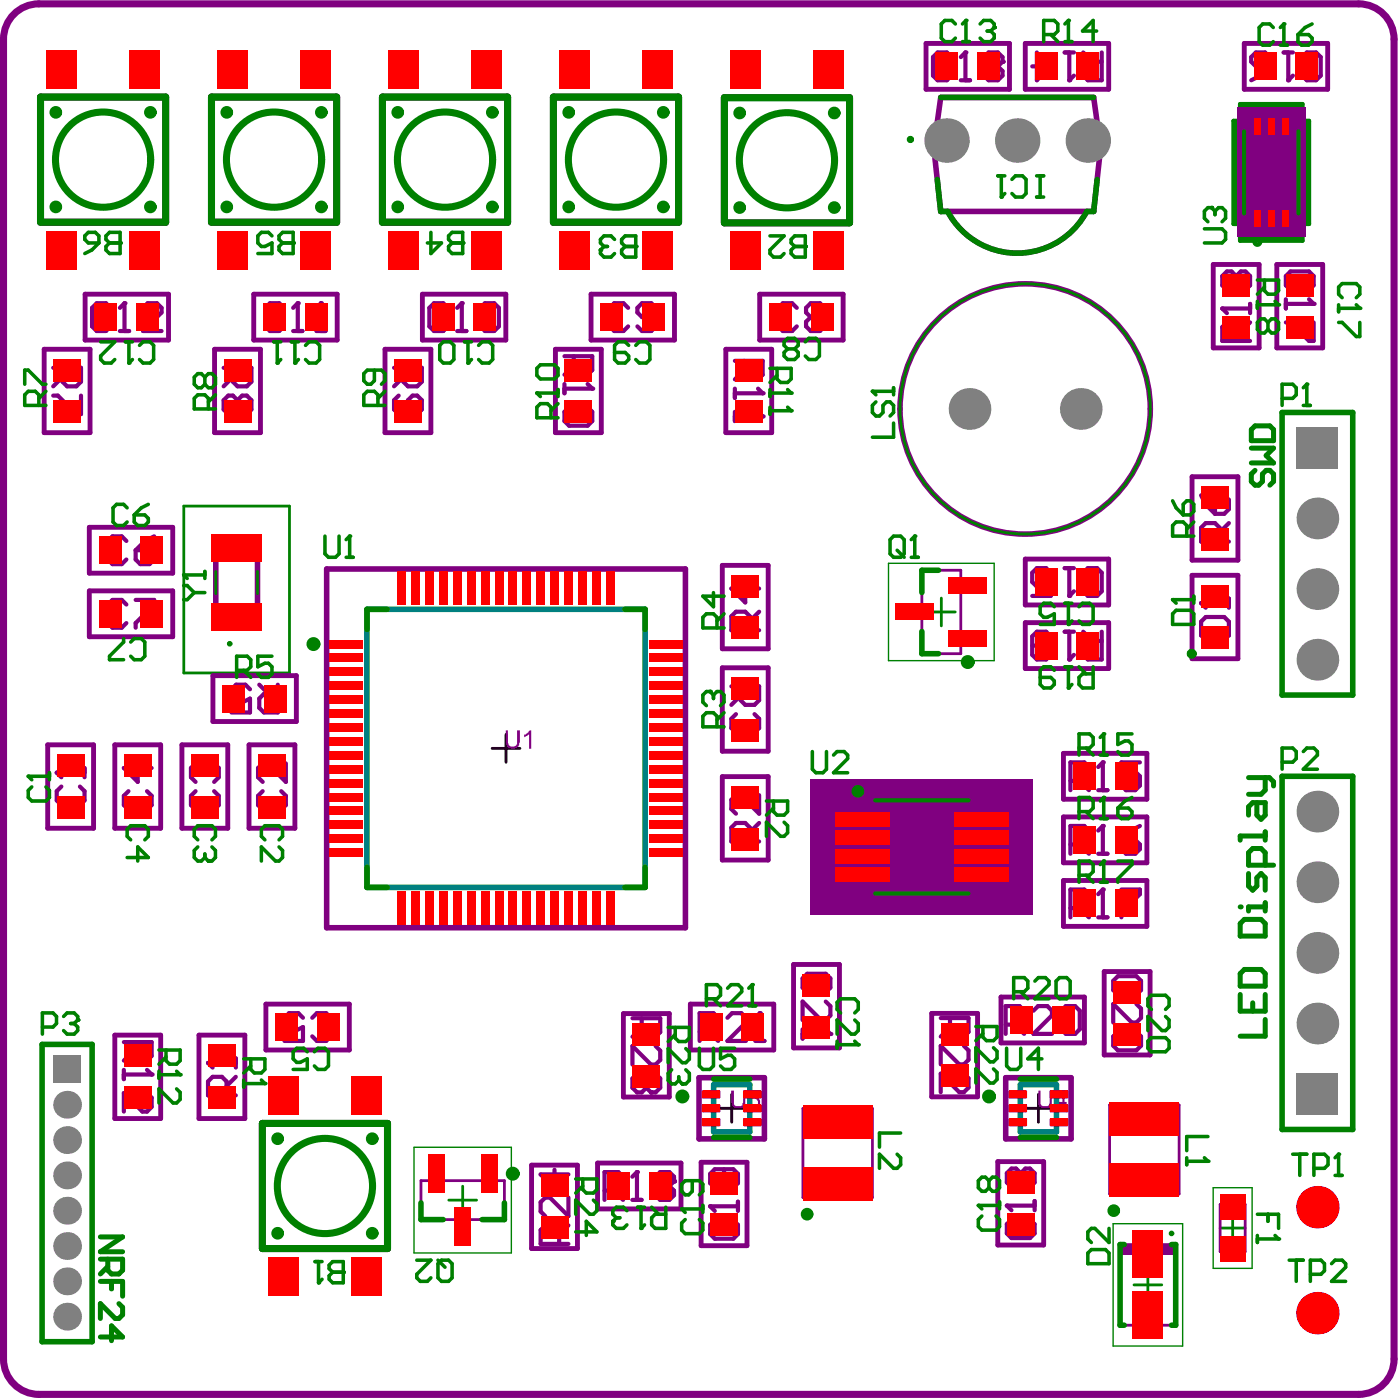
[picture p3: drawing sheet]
<svg xmlns="http://www.w3.org/2000/svg" width="168mm" height="168mm" viewBox="0 0 168 168" stroke-linecap="round" stroke-linejoin="round" font-family="sans-serif">
<path d="M58.9 89.6h3.3M60.6 87.9v3.3M85.9 132.7h3.3M87.6 131v3.3M122.6 132.7h3.4M124.3 131v3.3" fill="none" stroke="#000" stroke-width=".33"/>
<g fill="#008000">
<path d="M98.3 95.5h5.2v-1h13.7v1h5.2v11.7h-5.2v1h-13.7v-1h-5.2z"/>
<path d="M148.4 12.5h7.5v2h.8v12.3h-.8v2h-7.5v-2h-.8v-12.3h.8z"/>
</g>
<path d="M148.4 12.5h7.5v2h.8v12.3h-.8v2h-7.5v-2h-.8v-12.3h.8zM98.3 95.5h5.2v-1h13.7v1h5.2v11.7h-5.2v1h-13.7v-1h-5.2z" fill="none" stroke="#008000" stroke-width=".51"/>
<path d="M22 60.6h12.6v19.9h-12.6zM111 73.2h3.3M112.7 71.6v3.3M53.7 143.6h3.3M55.4 142v3.3M135.7 153.8h3.4M137.4 152.1v3.4M146 147h3M147.5 145.5v3" fill="none" stroke="#008000" stroke-width=".33"/>
<path d="M106.3 67.4h12.7v11.7h-12.7zM49.6 137.3h11.6v12.7h-11.6zM133.2 146.5h8.4v14.6h-8.4zM145.2 142.2h4.7v9.6h-4.7z" fill="none" stroke="#008000" stroke-width=".17"/>
<path d="M149.3 16.2h5.7v8.9h-5.7zM105.2 96.2h10.3v10.3h-10.3zM105.2 97.3h-3.4v1.5h3.4M105.2 99.5h-3.4v1.5h3.4M115.5 97.3h3.3v1.5h-3.3M115.5 99.5h3.3v1.5h-3.3M105.2 101.7h-3.4v1.5h3.4M105.2 103.9h-3.4v1.5h3.4M115.5 101.7h3.3v1.5h-3.3M115.5 103.9h3.3v1.5h-3.3" fill="none" stroke="#800080" stroke-width=".12"/>
<path d="M4.8 11.6h15v15h-15zM25.3 11.6h15v15h-15zM45.8 11.6h15v15h-15zM66.2 11.6h15v15h-15zM86.7 11.7h15v15h-15zM31.4 134.5h15v14.9h-15z" fill="none" stroke="#800080" stroke-width=".85"/>
<g fill="none" stroke="#800080" stroke-width=".58">
<path d="M110.8 5.2h10v5.5h-10zM122.7 5.2h10v5.5h-10zM148.9 5.2h10v5.5h-10zM10.2 35.2h10v5.5h-10zM30.4 35.2h10v5.5h-10zM50.6 35.2h9.9v5.5h-9.9zM70.7 35.2h10v5.5h-10zM90.9 35.2h10v5.5h-10zM145.2 31.7h5.5v9.9h-5.5zM152.8 31.7h5.5v9.9h-5.5zM5.3 41.8h5.5v10h-5.5zM25.7 41.8h5.5v10h-5.5z"/>
<path d="M46.1 41.8h5.5v10h-5.5zM66.5 41.8h5.5v10h-5.5zM86.9 41.8h5.5v10h-5.5zM142.7 57.1h5.5v9.9h-5.5zM10.7 63.1h10v5.5h-10zM10.7 70.7h10v5.5h-10zM86.5 67.7h5.4v10h-5.4zM86.5 79.9h5.4v10h-5.4zM122.7 66.9h10v5.5h-10zM122.7 74.5h10v5.5h-10zM142.7 68.9h5.5v9.9h-5.5zM5.7 89.2h5.5v9.9h-5.5z"/>
<path d="M13.7 89.2h5.5v9.9h-5.5zM21.8 89.2h5.5v9.9h-5.5zM25.5 80.9h10v5.5h-10zM29.8 89.2h5.5v9.9h-5.5zM86.5 93h5.4v9.9h-5.4zM127.3 90.2h10v5.5h-10zM127.3 97.8h10v5.5h-10zM95 115.4h5.5v10h-5.5zM119.8 119.3h10v5.5h-10zM127.3 105.4h10v5.5h-10zM132.2 116.3h5.5v10h-5.5zM13.7 123.9h5.5v10h-5.5z"/>
<path d="M23.8 123.9h5.5v10h-5.5zM31.8 120.2h10v5.5h-10zM63.6 139.5h5.5v9.9h-5.5zM71.5 139.2h10v5.5h-10zM74.6 121.3h5.5v10h-5.5zM82.6 120.2h10v5.5h-10zM83.9 139.1h5.5v10h-5.5zM111.5 121.3h5.5v10h-5.5zM119.4 139h5.5v10h-5.5z"/>
</g>
<path d="M110.3 68.3h4.7v9.9h-4.7zM96.1 132.7h8.3v10.6h-8.3zM132.8 132.3h8.3v10.6h-8.3zM50.4 141.3h10v4.7h-10zM134.1 149h6.6v9.6h-6.6zM146 144.2h3v5.6h-3z" fill="none" stroke="#800080" stroke-width=".33"/>
<path d="M112.6 11.7h18.3l.8 6-.8 7.6h-18.3l-.8-7.6zM25.8 64.4h5v10.7h-5z" fill="none" stroke="#800080" stroke-width=".67"/>
<path d="M134.1 149h6.6v1.3h-6.6z" fill-rule="evenodd" fill="#800080"/>
<path d="M105.4 97.2l2.8 2.8M105.4 98.6h2.8M106.8 97.2v2.8M108.2 97.2l-2.8 2.8" fill="none" stroke="#800080" stroke-width=".25"/>
<path d="M143.8 72.2h3.3M144.3 73.9h2.2l.6 .5v1.7h-3.3v-1.7zM147.1 71.6v1.1" fill="none" stroke="#800080" stroke-width=".5"/>
<circle cx="143.8" cy="72.2" r=".25" fill="#800080"/>
<path d="M143.8 72.2l.5 .5M24.9 127.2h3.3M27.1 131.1v-1.7l-.5-.5h-1.1l-.6 .5v1.7h3.3M28.2 128.9l-1.1 1.1M28.2 126.7v1.1" fill="none" stroke="#800080" stroke-width=".5"/>
<circle cx="24.9" cy="127.2" r=".25" fill="#800080"/>
<path d="M87.5 82.2h3.4v1.6l-.6 .6h-1.1l-.6-.6v-1.6M88.6 83.3l-1.1 1.1M90.3 85.5l.6 .5v1.1l-.6 .6h-.5M90.9 95.2v2.2l-2.3-2.2h-.5l-.6 .5v1.1l.6 .6M90.9 98.5l-1.1 1.1M89.8 100.7v-1.6l-.6-.6h-1.1l-.6 .6v1.6h3.4M24.9 127.2l.6 .6" fill="none" stroke="#800080" stroke-width=".5"/>
<circle cx="89.8" cy="87.7" r=".25" fill="#800080"/>
<g fill="none" stroke="#800080" stroke-width=".5">
<path d="M6.4 44h3.3v1.7l-.6 .5h-1.1l-.5-.5v-1.7M6.4 47.4h.5l2.2 2.2h.6v-2.2M7.5 45.1l-1.1 1.1M26.8 44h3.3v1.7l-.6 .5h-1.1l-.5-.5v-1.7M27.9 45.1l-1.1 1.1M28.4 47.9l-.5-.5h-.6l-.5 .5v1.1l.5 .6h.6l.5-.6M28.4 47.9l.6-.5h.5l.6 .5v1.1l-.6 .6h-.5l-.6-.6M28.4 47.9v1.1M47.2 44h3.3v1.7l-.6 .5h-1.1l-.5-.5v-1.7M47.7 47.4l-.5 .5v1.1l.5 .6h2.2l.6-.6v-1.1l-.6-.5h-.5l-.6 .5v1.7M48.3 45.1l-1.1 1.1M67.6 42.6h3.3v1.7l-.6 .6h-1.1l-.5-.6v-1.7"/>
<path d="M67.6 46v1.1M67.6 46.5h3.3M68.7 43.7l-1.1 1.2M143.8 59.3l.5 1.1 1.1 1.1M146 59.3h.5l.6 .5v1.1l-.6 .6h-1.1v-1.7zM89.2 69.9v2.2l-1.7-1.7h3.4M89.8 75.4v-1.6l-.6-.6h-1.1l-.6 .6v1.6h3.4M90.9 73.2l-1.1 1.1M146 64.8v-1.6l-.6-.6h-1.1l-.5 .6v1.6h3.3M147.1 62.6l-1.1 1.1M29.9 82.5l-.5-.5h-1.1l-.6 .5v1.1l.6 .6h.5l1.1-.6v1.7h-2.2M31 82l1.1 1.1"/>
<path d="M33.3 82v3.3h-1.7l-.6-.6v-1.1l.6-.5h1.7M88.1 85.5l-.6 .5v1.1l.6 .6h.5l.6-.6M89.2 87.1l.6 .6M89.2 86.6v.5"/>
</g>
<circle cx="70.9" cy="46.5" r=".25" fill="#800080"/>
<path d="M68.1 48.7h2.2l.6 .6v1.1l-.6 .6h-2.2l-.5-.6v-1.1zM70.3 46l.6 .5M88 43.2h3.3v1.7l-.6 .5h-1.1l-.5-.5v-1.7M88 46.5v1.1M88 47.1h3.3M89.1 44.3l-1.1 1.1" fill="none" stroke="#800080" stroke-width=".5"/>
<circle cx="91.3" cy="47.1" r=".25" fill="#800080"/>
<path d="M88 49.3v1.1M88 49.8h3.3M90.7 46.5l.6 .6" fill="none" stroke="#800080" stroke-width=".5"/>
<circle cx="91.3" cy="49.8" r=".25" fill="#800080"/>
<path d="M90.7 49.3l.6 .5M14.8 124.7h3.4v1.7l-.6 .5h-1.1l-.6-.5v-1.7M14.8 128.1v1.1M14.8 128.6h3.4M15.9 125.8l-1.1 1.1" fill="none" stroke="#800080" stroke-width=".5"/>
<circle cx="18.2" cy="128.6" r=".25" fill="#800080"/>
<path d="M17.6 128.1l.6 .5M17.6 130.8l.6 .6v1.1l-.6 .5h-.6l-2.2-2.2v2.2M72.4 142.5h1.6l.6-.5v-1.2l-.6-.5h-1.6v3.3M73.5 142.5l1.1 1.1M75.7 143.6h1.1M76.2 140.3v3.3" fill="none" stroke="#800080" stroke-width=".5"/>
<circle cx="76.2" cy="140.3" r=".25" fill="#800080"/>
<path d="M76.2 140.3l-.5 .5M78.5 140.8l.5-.5h1.1l.6 .5v.6" fill="none" stroke="#800080" stroke-width=".5"/>
<circle cx="80.7" cy="141.4" r=".25" fill="#800080"/>
<path d="M127.4 6.3h1.1M128 6.3v3.3M129.7 6.3l1.1 1.1M131.9 6.3v3.3h-1.7l-.5-.5v-1.2l.5-.5h1.7M79.6 142h.5M80.1 142l.6 .5v.6l-.6 .5h-1.1l-.5-.5M80.7 141.4l-.6 .6" fill="none" stroke="#800080" stroke-width=".5"/>
<circle cx="128" cy="9.6" r=".25" fill="#800080"/>
<path d="M124.1 6.3v3.3l1.7-1.7h-2.2M128.5 9.1l-.5 .5M128.1 93.5h1.7l.5-.6v-1.1l-.5-.5h-1.7v3.3M129.2 93.5l1.1 1.1M131.4 94.6h1.2M132 91.3v3.3" fill="none" stroke="#800080" stroke-width=".5"/>
<circle cx="132" cy="91.3" r=".25" fill="#800080"/>
<path d="M132 91.3l-.6 .5M132 98.9v3.3M136.4 91.3h-2.2v1.6l1.1-.5h.6l.5 .5v1.1l-.5 .6h-1.1l-.6-.6M128.1 101.1h1.7l.5-.6v-1.1l-.5-.5h-1.7v3.3M129.2 101.1l1.1 1.1M131.4 102.2h1.2" fill="none" stroke="#800080" stroke-width=".5"/>
<circle cx="132" cy="98.9" r=".25" fill="#800080"/>
<path d="M132 98.9l-.6 .5M136.4 98.9l-1.1 .5-1.1 1.1M128.1 108.7h1.7l.5-.6v-1.1l-.5-.5h-1.7v3.3M129.2 108.7l1.1 1.1M131.4 109.8h1.2M132 106.5v3.3M134.2 100.5h1.7l.5 .6v.5l-.5 .6h-1.1l-.6-.6z" fill="none" stroke="#800080" stroke-width=".5"/>
<circle cx="132" cy="106.5" r=".25" fill="#800080"/>
<path d="M146.3 36.9h3.3M149.6 38.6l-1.1 1.1M149.6 36.4v1.1M148.5 40.8v-1.7l-.5-.5h-1.1l-.6 .5v1.7h3.3M132 106.5l-.6 .5M134.2 106.5h2.2v.5l-2.2 2.2v.6" fill="none" stroke="#800080" stroke-width=".5"/>
<circle cx="146.3" cy="36.9" r=".25" fill="#800080"/>
<path d="M146.3 36.9l.6 .6M148 33l-.6-.5h-.5l-.6 .5v1.2l.6 .5h.5l.6-.5M148 33l.5-.5h.6l.5 .5v1.2l-.5 .5h-.6l-.5-.5M148 33v1.2M127.4 75.6h1.1M128 75.6v3.3M129.7 75.6l1.1 1.1M131.9 75.6v3.3h-1.7l-.5-.5v-1.1l.5-.6h1.7" fill="none" stroke="#800080" stroke-width=".5"/>
<circle cx="128" cy="78.9" r=".25" fill="#800080"/>
<path d="M125.8 76.2l-.6-.6h-1.1l-.5 .6v2.2l.5 .5h1.1l.6-.5v-.6l-.6-.5h-1.6M128.5 78.4l-.5 .5M83.7 123.5h1.7l.6-.6v-1.1l-.6-.5h-1.7v3.3M84.8 123.5l1.2 1.1M87.1 121.8l.5-.5h1.1l.6 .5v.6l-2.2 2.2h2.2M90.4 124.6h1.1M90.9 121.3v3.3M120.4 122.6h1.6l.6-.5v-1.1l-.6-.6h-1.6v3.3M121.5 122.6l1.1 1.1M123.7 121l.5-.6h1.2l.5 .6v.5l-2.2 2.2h2.2M127.6 120.4h1.1l.5 .6v2.2l-.5 .5h-1.1l-.6-.5v-2.2z" fill="none" stroke="#800080" stroke-width=".5"/>
<circle cx="90.9" cy="121.3" r=".25" fill="#800080"/>
<path d="M75.7 121.9h3.3v1.6l-.5 .6h-1.1l-.6-.6v-1.6M76.8 123l-1.1 1.1M78.5 125.2l.5 .6v1.1l-.5 .5h-.6l-2.2-2.2v2.2M78.5 128.5l.5 .6v1.1l-.5 .5h-.6M90.9 121.3l-.5 .5M112.6 121.9h3.3v1.6l-.5 .6h-1.1l-.6-.6v-1.6M113.7 123l-1.1 1.1M115.4 125.2l.5 .5v1.1l-.5 .6h-.6l-2.2-2.2v2.2M115.4 128.5l.5 .6v1.1l-.5 .5h-.6l-2.2-2.2v2.2" fill="none" stroke="#800080" stroke-width=".5"/>
<circle cx="77.9" cy="130.7" r=".25" fill="#800080"/>
<path d="M6.8 92.5h3.3M7.3 94.1l-.5 .6v1.1l.5 .6h2.3l.5-.6v-1.1l-.5-.6M10.1 91.9v1.1M76.3 128.5l-.6 .6v1.1l.6 .5h.5l.6-.5M77.4 130.2l.5 .5M77.4 129.6v.6M66.4 140v2.2l-1.7-1.6h3.3M66.9 148.9v-1.7l-.5-.5h-1.1l-.6 .5v1.7h3.3M68 143.3v2.3l-2.2-2.3h-.5l-.6 .6v1.1l.6 .6M68 146.7l-1.1 1.1" fill="none" stroke="#800080" stroke-width=".5"/>
<circle cx="6.8" cy="92.5" r=".25" fill="#800080"/>
<path d="M6.8 92.5l.5 .5M23.4 94.7l-.5 .6v1.1l.5 .5h2.2l.6-.5v-1.1l-.6-.6M24 91.4h-.6l-.5 .5v1.1l.5 .6M31.4 94.7l-.5 .6v1.1l.5 .5h2.3l.5-.5v-1.1l-.5-.6M34.2 91.4v2.2l-2.2-2.2h-.6l-.5 .5v1.1l.5 .6" fill="none" stroke="#800080" stroke-width=".5"/>
<circle cx="24" cy="91.4" r=".25" fill="#800080"/>
<g fill="none" stroke="#800080" stroke-width=".5">
<path d="M53.6 36.8l-.5-.5h-1.2l-.5 .5v2.3l.5 .5h1.2l.5-.5M54.7 39.6h1.1M55.3 36.3v3.3M75.2 36.8l-.6-.5h-1.1l-.5 .5v2.3l.5 .5h1.1l.6-.5M78.5 38h-1.7l-.5-.6v-.6l.5-.5h1.2l.5 .5v2.3l-.5 .5h-1.2l-.5-.5M95.4 36.8l-.6-.5h-1.1l-.5 .5v2.3l.5 .5h1.1l.6-.5M97 38l-.5-.6v-.6l.5-.5h1.1l.6 .5v.6l-.6 .6M97 38l-.5 .5v.6l.5 .5h1.1l.6-.5v-.6l-.6-.5M97 38h1.1M15.1 64.8l-.5-.6h-1.1l-.6 .6v2.2l.6 .5h1.1l.5-.5M15.1 72.4l-.5-.6h-1.1l-.6 .6v2.2l.6 .5h1.1l.5-.5M16.2 65.9h1.7l.6 .5v.6l-.6 .5h-1.1l-.6-.5z"/>
<path d="M16.2 71.8h2.3v.6l-2.3 2.2v.5M18.5 64.2l-1.2 .6-1.1 1.1M15.4 94.7l-.6 .6v1.1l.6 .5h2.2l.6-.5v-1.1l-.6-.6M16.5 91.4v2.2l-1.7-1.7h3.4M24 91.4l.5 .5M24.5 91.9v.6M24.5 91.9l.6-.5h.5l.6 .5v1.1l-.6 .6M36.3 121.8l-.6-.5h-1.1l-.6 .5v1.1l.6 .6h.6l1.1-.6v1.7h-2.3M37.4 121.8l.5-.5h1.1l.6 .5v2.2l-.6 .6h-1.1l-.5-.6"/>
</g>
<circle cx="55.3" cy="36.3" r=".25" fill="#800080"/>
<path d="M34 36.8l-.6-.5h-1.1l-.5 .5v2.3l.5 .5h1.1l.6-.5M35.1 39.6h1.1M35.6 36.3v3.3M55.3 36.3l-.6 .5M58 36.3h1.2l.5 .5v2.3l-.5 .5h-1.2l-.5-.5v-2.3z" fill="none" stroke="#800080" stroke-width=".5"/>
<circle cx="35.6" cy="36.3" r=".25" fill="#800080"/>
<path d="M35.6 36.3l-.5 .5M37.9 39.6h1.1M38.4 36.3v3.3" fill="none" stroke="#800080" stroke-width=".5"/>
<circle cx="38.4" cy="36.3" r=".25" fill="#800080"/>
<path d="M13.2 36.8l-.5-.5h-1.1l-.6 .5v2.3l.6 .5h1.1l.5-.5M14.3 39.6h1.2M14.9 36.3v3.3M38.4 36.3l-.5 .5" fill="none" stroke="#800080" stroke-width=".5"/>
<circle cx="14.9" cy="36.3" r=".25" fill="#800080"/>
<path d="M113.9 6.8l-.6-.5h-1.1l-.5 .5v2.3l.5 .5h1.1l.6-.5M115 9.6h1.1M115.6 6.3v3.3M14.9 36.3l-.6 .5M17.1 36.8l.6-.5h1.1l.5 .5v.6l-2.2 2.2h2.2" fill="none" stroke="#800080" stroke-width=".5"/>
<circle cx="115.6" cy="6.3" r=".25" fill="#800080"/>
<path d="M115.6 6.3l-.6 .5M117.8 6.8l.5-.5h1.1l.6 .5v.6" fill="none" stroke="#800080" stroke-width=".5"/>
<circle cx="120" cy="7.4" r=".25" fill="#800080"/>
<path d="M118.9 7.9h.5M119.4 7.9l.6 .6v.6l-.6 .5h-1.1l-.5-.5M120 7.4l-.6 .5M127.4 68h1.1M128 68v3.3M129.7 68.6l.5-.6h1.1l.6 .6v2.2l-.6 .5h-1.1l-.5-.5" fill="none" stroke="#800080" stroke-width=".5"/>
<circle cx="128" cy="71.3" r=".25" fill="#800080"/>
<path d="M153.6 6.3h1.2M154.2 6.3v3.3M155.9 6.8l.5-.5h1.1l.6 .5v2.3l-.6 .5h-1.1l-.5-.5M125.8 68.6l-.6-.6h-1.1l-.5 .6v1.1l.5 .5h.6l1.1-.5v1.6h-2.2M128.5 70.8l-.5 .5" fill="none" stroke="#800080" stroke-width=".5"/>
<circle cx="154.2" cy="9.6" r=".25" fill="#800080"/>
<path d="M150.3 6.3h1.1l.6 .5v1.1h-1.7l-.5-.5v-.6zM152 7.9l-1.1 1.2-1.1 .5M154.8 9.1l-.6 .5M153.9 35.8v1.1M153.9 36.4h3.3M154.5 34.7l-.6-.5v-1.2l.6-.5h2.2l.5 .5v1.2l-.5 .5" fill="none" stroke="#800080" stroke-width=".5"/>
<circle cx="157.2" cy="36.4" r=".25" fill="#800080"/>
<path d="M153.9 38.6h.6l2.2 2.2h.5v-2.2M156.7 35.8l.5 .6M120.5 144.3h3.3M121.1 146l-.6 .5v1.1l.6 .6h2.2l.5-.6v-1.1l-.5-.5M123.8 143.8v1.1" fill="none" stroke="#800080" stroke-width=".5"/>
<circle cx="120.5" cy="144.3" r=".25" fill="#800080"/>
<path d="M85 144.4h3.3M85.6 146l-.6 .6v1.1l.6 .6h2.2l.5-.6v-1.1l-.5-.6M88.3 143.8v1.1M120.5 144.3l.6 .6M122.2 140.4l-.6-.5h-.5l-.6 .5v1.1l.6 .6h.5l.6-.6M122.2 140.4l.5-.5h.6l.5 .5v1.1l-.5 .6h-.6l-.5-.6M122.2 140.4v1.1" fill="none" stroke="#800080" stroke-width=".5"/>
<circle cx="85" cy="144.4" r=".25" fill="#800080"/>
<path d="M96.6 118.8l-.5-.6v-1.1l.5-.5h2.2l.6 .5v1.1l-.6 .6M98.8 119.9l.6 .5v1.1l-.6 .6h-.5l-2.2-2.2v2.2M133.8 119.1l-.6-.6v-1.1l.6-.6h2.2l.6 .6v1.1l-.6 .6M86.7 139.9v1.7l-.6 .6h-.5l-.6-.6v-1.1l.6-.6h2.2l.5 .6v1.1l-.5 .6M96.1 123.2v1.1M96.1 123.8h3.3M133.8 123.5h2.2l.6 .6v1.1l-.6 .5h-2.2l-.6-.5v-1.1zM136 120.2l.6 .5v1.1l-.6 .6h-.5l-2.3-2.2v2.2M85 144.4l.6 .5" fill="none" stroke="#800080" stroke-width=".5"/>
<circle cx="99.4" cy="123.8" r=".25" fill="#800080"/>
<path d="M98.8 123.2l.6 .6" fill="none" stroke="#800080" stroke-width=".5"/>
<g fill="none" stroke="#800080" stroke-width=".12">
<path d="M149.3 19.6a1.01 1.01 0 0 1 1 1 1.01 1.01 0 0 1-1 1.1M109.3 96.2a1.01 1.01 0 0 0 1 1 1.01 1.01 0 0 0 1.1-1"/>
<circle cx="150.5" cy="25.1" r=".25"/>
</g>
<g fill="none" stroke="#800080" stroke-width=".67">
<path d="M113.4 25.3a9.4 9.4 0 0 0 16.7 0"/>
<circle cx="122.7" cy="49" r="15"/>
</g>
<g fill="#800080">
<path d="M97 93.3h26.7v16.2h-26.7z"/>
<path d="M148.1 12.9h8.2v15.5h-8.2z"/>
</g>
<path d="M39.1 68.1h42.9v42.9h-42.9zM83.7 129h7.8v7.3h-7.8zM120.4 129h7.8v7.3h-7.8z" fill="none" stroke="#800080" stroke-width=".67"/>
<g fill="#800080">
<path d="M60.5 87.4h.3v1.4a.56 .56 0 0 0 .5 .6 .56 .56 0 0 0 .6-.5v-1.5h.3v1.5l-.1 .1a.73 .73 0 0 1-1.1 .5h-.1l-.3-.2v-.2h-.1z"/>
<path d="M62.7 87.9h.2l.5-.5h.2v2.2h-.3v-1.7l-.6 .4z"/>
<path d="M87.5 130.5h.3v1.3a.38 .38 0 0 0 .2 .5v.1h.3a.55 .55 0 0 0 .6-.2v-.2v-1.5h.3v1.2a.73 .73 0 0 1-.7 1h-.1a.6 .6 0 0 1-.7-.3l-.1-.1v-.3h-.1z"/>
<path d="M89.8 130.5h1.1v.3h-.9v.6v-.1a.7 .7 0 0 1 1 .6 .7 .7 0 0 1-.9 .8h-.1l-.3-.2-.2-.4h.4a.38 .38 0 0 0 .3 .4 .38 .38 0 0 0 .4-.4h.1a.46 .46 0 0 0-.3-.6 .46 .46 0 0 0-.5 .2l-.3-.1z"/>
<path d="M124.3 130.5h.2v1.2a.51 .51 0 0 0 .6 .7 .43 .43 0 0 0 .5-.4v-1.5h.3v1.3a.55 .55 0 0 1-.2 .6 .8 .8 0 0 1-.9 .3 .59 .59 0 0 1-.5-.9z"/>
<path d="M127.2 131l-.7 .9h.7zM127.2 130.5h.2v1.4h.3v.2h-.3v.6h-.2v-.6h-1v-.2z"/>
</g>
<path d="M43.9 72.9h33.3v33.3h-33.3zM85.4 129.8h4.3v5.7h-4.3zM122.1 129.8h4.4v5.7h-4.4z" fill="none" stroke="#008080" stroke-width=".67"/>
<path d="M.4 4.7v158a4.2 4.2 0 0 0 4.3 4.2h157.9M4.7 .5h157.9M166.9 4.7v158" fill="none" stroke="#800080" stroke-width=".85"/>
<circle cx=".4" cy="4.7" r=".42" fill="#800080"/>
<path d="M4.7 .5a4.2 4.2 0 0 0-4.3 4.2M162.6 .5a4.2 4.2 0 0 1 4.3 4.2M166.9 162.7a4.2 4.2 0 0 1-4.3 4.2" fill="none" stroke="#800080" stroke-width=".85"/>
<path d="M148.9 15.7v9.8M155.4 15.7v9.8M104.8 95.8h11.1M104.8 107h11.1" fill="none" stroke="#008000" stroke-width=".51"/>
<path d="M4.8 11.6h15v15h-15zM25.3 11.6h15v15h-15zM45.8 11.6h15v15h-15zM66.2 11.6h15v15h-15zM86.7 11.7h15v15h-15zM31.4 134.5h15v14.9h-15z" fill="none" stroke="#008000" stroke-width=".85"/>
<g fill="none" stroke="#008000" stroke-width=".67">
<path d="M112.6 11.7h18.3M112.2 21.5l.4 3.8h.8M131.3 21.5l-.4 3.8h-.8M153.5 49.4h8.4v33.8h-8.4zM46.3 72.9h-2.4v2.4M74.8 72.9h2.4v2.4M110.3 75.6v2.6h2M112.3 68.3h-2v2.6M153.5 92.9h8.4v42.3h-8.4zM43.9 103.8v2.4h2.4M77.2 103.8v2.4h-2.4M5 125h6v35.6h-6z"/>
<path d="M85.4 136.1h4.3M85.4 129.2h4.3M122.1 136.1h4.4M122.1 129.2h4.4M50.4 144v2h2.6M60.4 144v2h-2.7M134.6 149h-.5v9.6h.5M140.2 149h.5v9.6h-.5"/>
</g>
<path d="M25.8 68.4v2.7M30.8 68.4v2.7" fill="none" stroke="#008000" stroke-width=".33"/>
<g fill="none" stroke="#008000" stroke-width=".6">
<path d="M148.4 110.5l.5-.5h2l.5 .5v1.5h-3zM148.4 116.5l.5-.5h2l.5 .5v1.5h-3zM148.4 119v2h3v-2M151.4 108v1M151.4 108.5h-2v.5M149.9 120v1M151.4 122v2h-3M12 148h2.7l-2.7 1.8h2.7M12 150.7h2.7v1.3l-.5 .5h-.9l-.4-.5v-1.3M12 153.4h2.7v1.7M12.9 151.6l-.9 .9M13.3 153.4v.9"/>
<path d="M14.2 156l.5 .5v.9l-.5 .4h-.4l-1.8-1.8v1.8M12 160h2.7l-1.4-1.3v1.8"/>
</g>
<circle cx="148.4" cy="108.5" r=".3" fill="#008000"/>
<path d="M149.8 51.4l.4-.4h1.8l.4 .4v1.3h-2.6zM149.8 53.6h2.6l-.9 .9 .9 .9h-2.6M150.2 56.3l-.4 .4v.9l.4 .5h.5l.4-.5v-.9l.4-.4h.5l.4 .4v.9l-.4 .5M149.4 93.1h2.5l.5 .5v.5M150.4 96.1v1.5l.5 .5 .5-.5v-1.5h-1.5l-.5 .5v1M151.4 93.1v1.5l-.5 .5h-1.5M151.4 99.6v1M149.4 104.6v1.5l.5 .5 .5-.5v-1l.5-.5 .5 .5v1.5M151.4 103.6v-1.5l-.5-.5h-1l-.5 .5v1.5h3M151.4 100.1h-3v.5" fill="none" stroke="#008000" stroke-width=".6"/>
<path d="M22 70.1h.4l.9 .8M22 68.8h2.5M23.3 70.9l-.9 .9h-.4M23.3 70.9h1.2M24.5 68.4v.8M49.9 150.8h1.7l-1.7 1.7v.4l.4 .5h.9l.4-.5M52.4 150.8l.9 .9M52.8 150.8h.9l.4 .5v1.6l-.4 .5h-.9l-.4-.5v-1.6z" fill="none" stroke="#008000" stroke-width=".42"/>
<circle cx="22" cy="68.8" r=".21" fill="#008000"/>
<path d="M144.2 27.4h2.1l.4 .4v.9l-.4 .4h-2.1M145 24.9h-.4l-.4 .4v.8l.4 .4M22 68.8l.4 .4M83.7 125.5v2.1l.4 .4h.9l.4-.4v-2.1M87.9 125.5h-1.7v1.2l.9-.4h.4l.4 .4v.9l-.4 .4h-.8l-.5-.4M120.5 125.5v2.1l.4 .4h.9l.4-.4v-2.1M124.7 126.7h-1.7l1.3-1.2v2.5" fill="none" stroke="#008000" stroke-width=".42"/>
<circle cx="145" cy="24.9" r=".21" fill="#008000"/>
<path d="M145 24.9l.4 .4M145.4 25.3v.4M145.4 25.3l.4-.4h.5l.4 .4v.8l-.4 .4M38.9 64.2v2.1l.4 .4h.9l.4-.4v-2.1M41.4 66.7h.9M41.9 64.2v2.5M97.2 90v2.1l.5 .4h.8l.4-.4v-2.1M99.8 90.4l.4-.4h.8l.5 .4v.4l-1.7 1.7h1.7" fill="none" stroke="#008000" stroke-width=".42"/>
<circle cx="41.9" cy="64.2" r=".21" fill="#008000"/>
<path d="M41.9 64.2l-.5 .4M154.7 138.1h1.7M155.6 138.1v2.6M157.3 139.8h1.2l.5-.4v-.8l-.5-.5h-1.2v2.6M160.2 138.1v2.6M154.3 150.8h1.7M155.1 150.8v2.6M156.8 152.5h1.3l.4-.4v-.8l-.4-.5h-1.3v2.6M159.4 151.3l.4-.5h.8l.5 .5v.4l-1.7 1.7h1.7M159.8 140.7h.8" fill="none" stroke="#008000" stroke-width=".42"/>
<circle cx="160.2" cy="138.1" r=".21" fill="#008000"/>
<path d="M80 123h2.5v1.2l-.4 .5h-.9l-.4-.5v-1.2M80.8 123.8l-.8 .9M82.1 125.5l.4 .4v.9l-.4 .4h-.4l-1.7-1.7v1.7M82.1 128l.4 .5v.8l-.4 .4h-.4M160.2 138.1l-.4 .5M68.9 141.1h2.5v1.3l-.4 .4h-.8l-.4-.4v-1.3M68.9 147.4h2.5l-1.2-1.2v1.7M69.8 142l-.9 .8M71 143.6l.4 .5v.8l-.4 .4h-.4l-1.7-1.7v1.7" fill="none" stroke="#008000" stroke-width=".42"/>
<circle cx="81.7" cy="129.7" r=".21" fill="#008000"/>
<path d="M84.6 119.5h1.2l.4-.4v-.8l-.4-.4h-1.2v2.5M85.4 119.5l.8 .9M87.1 118.3l.4-.4h.9l.4 .4v.4l-1.7 1.7h1.7M90 117.9v2.5M80.4 128l-.4 .5v.8l.4 .4h.4l.4-.4M81.2 129.3l.5 .4M81.2 128.9v.4M89.6 120.4h.9M116.8 122.9h2.5v1.2l-.4 .5h-.8l-.5-.5v-1.2M117.6 123.7l-.8 .9M118.9 125.4l.4 .4v.9l-.4 .4h-.4l-1.7-1.7v1.7M118.9 127.9l.4 .5v.8l-.4 .4h-.4l-1.7-1.7v1.7" fill="none" stroke="#008000" stroke-width=".42"/>
<circle cx="90" cy="117.9" r=".21" fill="#008000"/>
<path d="M127.5 79.8h.8M127.9 79.8v2.5M129.1 79.8l.9 .9M130.8 79.8v2.5h-1.2l-.5-.4v-.8l.5-.4h1.2M90 117.9l-.4 .4M121.3 118.7h1.3l.4-.4v-.9l-.4-.4h-1.3v2.5M122.2 118.7l.8 .8M123.9 117.4l.4-.4h.8l.5 .4v.5l-1.7 1.6h1.7M126.4 117.4l.4-.4h.9l.4 .4v1.7l-.4 .4h-.9l-.4-.4z" fill="none" stroke="#008000" stroke-width=".42"/>
<circle cx="127.9" cy="82.3" r=".21" fill="#008000"/>
<path d="M150.5 33.5h2.5v1.3l-.4 .4h-.8l-.5-.4v-1.3M150.5 36.1v.8M150.5 36.5h2.5M151.3 34.4l-.8 .8M126.2 80.2l-.4-.4h-.9l-.4 .4v1.7l.4 .4h.9l.4-.4v-.4l-.4-.4h-1.3M128.3 81.9l-.4 .4" fill="none" stroke="#008000" stroke-width=".42"/>
<circle cx="153" cy="36.5" r=".21" fill="#008000"/>
<path d="M151.8 38.6l.4-.4h.4l.4 .4v.8l-.4 .5h-.4l-.4-.5M151.8 38.6l-.5-.4h-.4l-.4 .4v.8l.4 .5h.4l.5-.5M151.8 38.6v.8M152.6 36.1l.4 .4M129.2 104.8h1.2l.4-.5v-.8l-.4-.4h-1.2v2.5M130 104.8l.8 .8M131.7 105.6h.8M132.1 103.1v2.5" fill="none" stroke="#008000" stroke-width=".42"/>
<circle cx="132.1" cy="103.1" r=".21" fill="#008000"/>
<path d="M129.2 97.1h1.2l.4-.4v-.8l-.4-.4h-1.2v2.5M130 97.1l.8 .9M131.7 98h.8M132.1 95.5v2.5M132.1 103.1l-.4 .4M133.8 103.1h1.7v.4l-1.7 1.7v.4" fill="none" stroke="#008000" stroke-width=".42"/>
<circle cx="132.1" cy="95.5" r=".21" fill="#008000"/>
<path d="M129.2 89.5h1.2l.4-.4v-.8l-.4-.5h-1.2v2.6M130 89.5l.8 .9M131.7 90.4h.8M132.1 95.5l-.4 .4M132.1 87.8v2.6M133.8 96.7h1.3l.4 .4v.5l-.4 .4h-.9l-.4-.4zM135.5 95.5l-.9 .4-.8 .8" fill="none" stroke="#008000" stroke-width=".42"/>
<circle cx="132.1" cy="87.8" r=".21" fill="#008000"/>
<path d="M124.9 4.1h1.3l.4-.4v-.8l-.4-.5h-1.3v2.6M125.8 4.1l.8 .9M127.5 5h.8M127.9 2.4v2.6M132.1 87.8l-.4 .5M135.5 87.8h-1.7v1.3l.8-.4h.5l.4 .4v.9l-.4 .4h-.9l-.4-.4" fill="none" stroke="#008000" stroke-width=".42"/>
<circle cx="127.9" cy="2.4" r=".21" fill="#008000"/>
<path d="M127.9 2.4l-.4 .5M131.3 3.7h-1.7l1.2-1.3v2.6M76.3 144.5h.9M76.7 144.5v2.5M78 144.5l.8 .8M79.7 144.5v2.5h-1.3l-.4-.4v-.8l.4-.5h1.3" fill="none" stroke="#008000" stroke-width=".42"/>
<circle cx="76.7" cy="147" r=".21" fill="#008000"/>
<path d="M73.3 146.2v.4l.5 .4h.8l.4-.4M77.2 146.6l-.5 .4" fill="none" stroke="#008000" stroke-width=".42"/>
<circle cx="73.3" cy="146.2" r=".21" fill="#008000"/>
<path d="M19 125.7h2.6v1.2l-.5 .5h-.8l-.4-.5v-1.2M19 128.2v.9M19 128.6h2.6M19.9 126.5l-.9 .9M73.8 145.8l-.5 .4M73.8 145.8h.4M75 144.9l-.4-.4h-.8l-.5 .4v.4l.5 .5" fill="none" stroke="#008000" stroke-width=".42"/>
<circle cx="21.6" cy="128.6" r=".21" fill="#008000"/>
<path d="M92.2 44.1h2.5v1.3l-.4 .4h-.9l-.4-.4v-1.3M92.2 46.6v.9M92.2 47h2.5M93 44.9l-.8 .9M21.1 128.2l.5 .4M21.1 130.3l.5 .5v.8l-.5 .4h-.4l-1.7-1.7v1.7" fill="none" stroke="#008000" stroke-width=".42"/>
<circle cx="94.7" cy="47" r=".21" fill="#008000"/>
<path d="M92.2 48.7v.9M92.2 49.2h2.5M94.3 46.6l.4 .4" fill="none" stroke="#008000" stroke-width=".42"/>
<circle cx="94.7" cy="49.2" r=".21" fill="#008000"/>
<path d="M64.3 47h2.5M65.9 50v-1.3l-.4-.4h-.8l-.4 .4v1.3h2.5M66.8 48.3l-.9 .9M66.8 46.6v.9M94.3 48.7l.4 .5" fill="none" stroke="#008000" stroke-width=".42"/>
<circle cx="64.3" cy="47" r=".21" fill="#008000"/>
<g fill="none" stroke="#008000" stroke-width=".42">
<path d="M3 46v-1.7h.4l1.7 1.7h.4M4.7 48.5v-1.2l-.5-.5h-.8l-.4 .5v1.2h2.5M5.5 46.8l-.8 .9M24.5 45.1l-.4-.4h-.4l-.4 .4v.9l.4 .4h.4l.4-.4M24.5 45.1l.4-.4h.5l.4 .4v.9l-.4 .4h-.5l-.4-.4M24.5 45.1v.9M24.9 48.9v-1.2l-.4-.4h-.8l-.4 .4v1.2h2.5M25.8 47.3l-.9 .8M44.8 44.3v1.3l-.4 .4h-.4l-.5-.4v-.9l.5-.4h1.7l.4 .4v.9l-.4 .4M45.2 48.5v-1.2l-.4-.5h-.8l-.5 .5v1.2h2.6M46.1 46.8l-.9 .9M64.3 47l.4 .5"/>
<path d="M64.7 43.7h1.7l.4 .4v.8l-.4 .5h-1.7l-.4-.5v-.8zM140.4 59.9l.4 .9 .8 .8M142 59.9h.5l.4 .5v.8l-.4 .4h-.9v-1.2zM32.6 78.5h-1.7v1.3l.8-.4h.4l.5 .4v.9l-.5 .4h-.8l-.4-.4M85.4 70.9v1.7l-1.3-1.2h2.6M85.8 75.2v-1.3l-.4-.4h-.9l-.4 .4v1.3h2.6M86.7 73.5l-.9 .8M142 64.2v-1.3l-.4-.4h-.8l-.4 .4v1.3h2.5M142.9 62.5l-.9 .8M28.3 80.2h1.3l.4-.4v-.8l-.4-.5h-1.3v2.6M29.2 80.2l.8 .9M85 82.8h-.5l-.4 .4v.8l.4 .5"/>
<path d="M85.8 87v-1.3l-.4-.4h-.9l-.4 .4v1.3h2.6M86.7 85.3l-.9 .9"/>
</g>
<circle cx="85" cy="82.8" r=".21" fill="#008000"/>
<path d="M85 82.8l.4 .4M85.4 83.2v.4M85.4 83.2l.4-.4h.4l.5 .4v.8l-.5 .5M91.7 95.9h2.6v1.2l-.5 .5h-.8l-.4-.5v-1.2M92.6 96.7l-.9 .9M93.8 98.4l.5 .4v.9l-.5 .4h-.4l-1.7-1.7v1.7M29.2 126.7h2.5v1.3l-.4 .4h-.9l-.4-.4v-1.3M29.2 129.3v.8M29.2 129.7h2.5M30 127.6l-.8 .8" fill="none" stroke="#008000" stroke-width=".42"/>
<circle cx="31.7" cy="129.7" r=".21" fill="#008000"/>
<path d="M106.5 64.6l.5-.4h.8l.4 .4v1.7l-.4 .4h-.8l-.5-.4zM107.4 65.9l.8 .8M109.1 66.7h.8M109.5 64.2v2.5M31.3 129.3l.4 .4" fill="none" stroke="#008000" stroke-width=".42"/>
<circle cx="109.5" cy="64.2" r=".21" fill="#008000"/>
<path d="M109.5 64.2l-.4 .4M5.1 122.9h1.2l.5-.4v-.8l-.5-.5h-1.2v2.6M7.6 121.7l.4-.5h.9l.4 .5v.4" fill="none" stroke="#008000" stroke-width=".42"/>
<circle cx="9.3" cy="122.1" r=".21" fill="#008000"/>
<path d="M153.5 47.7h1.2l.4-.4v-.9l-.4-.4h-1.2v2.5M156 48.5h.8M156.4 46v2.5M153.5 91.2h1.2l.4-.4v-.8l-.4-.5h-1.2v2.6M156 90l.4-.5h.9l.4 .5v.4l-1.7 1.7h1.7M8.5 122.5h.4M8.9 122.5l.4 .4v.5l-.4 .4h-.9l-.4-.4M9.3 122.1l-.4 .4" fill="none" stroke="#008000" stroke-width=".42"/>
<circle cx="156.4" cy="46" r=".21" fill="#008000"/>
<path d="M104.4 46.8h2.6M104.8 48.1l-.4 .4v.9l.4 .4h.5l.4-.4v-.9l.4-.4h.4l.5 .4v.9l-.5 .4M107 50.6v1.7h-2.6M107 46.4v.9M156.4 46l-.4 .4" fill="none" stroke="#008000" stroke-width=".42"/>
<circle cx="104.4" cy="46.8" r=".21" fill="#008000"/>
<path d="M104.4 46.8l.4 .5M107.4 138.1l.4 .5v.8l-.4 .4h-.4l-1.7-1.7v1.7M107.8 135.6h-2.5v1.7M142 138.6v.8M142 139h2.6M144.6 136h-2.6v1.7" fill="none" stroke="#008000" stroke-width=".42"/>
<circle cx="144.6" cy="139" r=".21" fill="#008000"/>
<path d="M119.4 21h.9M119.8 21v2.6M121.1 21.5l.4-.5h.9l.4 .5v1.7l-.4 .4h-.9l-.4-.4M124.1 23.6h.8M124.1 21h.8M124.5 21v2.6M144.2 138.6l.4 .4" fill="none" stroke="#008000" stroke-width=".42"/>
<circle cx="119.8" cy="23.6" r=".21" fill="#008000"/>
<path d="M120.3 23.2l-.5 .4M150.5 145.3h2.5v1.7M150.5 147.9v.8M150.5 148.3h2.5M151.8 145.3v.9" fill="none" stroke="#008000" stroke-width=".42"/>
<circle cx="153" cy="148.3" r=".21" fill="#008000"/>
<path d="M140.4 71.8h2.5M140.8 73h1.7l.4 .5v1.2h-2.5v-1.2zM142.9 71.4v.8M130.6 149.6h1.7l.4 .4v1.3h-2.5v-1.3zM132.7 147v1.7l-1.6-1.7h-.5l-.4 .5v.8l.4 .4M152.6 147.9l.4 .4" fill="none" stroke="#008000" stroke-width=".42"/>
<circle cx="140.4" cy="71.8" r=".21" fill="#008000"/>
<path d="M140.4 71.8l.4 .4M100.2 124.6v.9M100.2 125h2.5M100.6 121.2l-.4-.4v-.8l.4-.5h1.7l.4 .5v.8l-.4 .4M102.3 122.1l.4 .4v.9l-.4 .4h-.4l-1.7-1.7v1.7" fill="none" stroke="#008000" stroke-width=".42"/>
<circle cx="102.7" cy="125" r=".21" fill="#008000"/>
<path d="M102.3 124.6l.4 .4M137.8 120.8l-.4-.4v-.9l.4-.4h1.7l.4 .4v.9l-.4 .4M137.8 124.2h1.7l.4 .4v.9l-.4 .4h-1.7l-.4-.4v-.9zM139.5 121.7l.4 .4v.8l-.4 .5h-.4l-1.7-1.7v1.7M81.6 144.7h2.5M82 146l-.4 .4v.8l.4 .5h1.7l.4-.5v-.8l-.4-.4M84.1 144.3v.8" fill="none" stroke="#008000" stroke-width=".42"/>
<circle cx="81.6" cy="144.7" r=".21" fill="#008000"/>
<path d="M81.6 144.7l.4 .4M82.9 141.3v1.3l-.5 .4h-.4l-.4-.4v-.9l.4-.4h1.7l.4 .4v.9l-.4 .4M117.1 144.3h2.5M117.5 145.5l-.4 .5v.8l.4 .4h1.7l.4-.4v-.8l-.4-.5M119.6 143.9v.8" fill="none" stroke="#008000" stroke-width=".42"/>
<circle cx="117.1" cy="144.3" r=".21" fill="#008000"/>
<path d="M160.2 36.5v.8M160.2 36.9h2.6M160.6 35.6l-.4-.4v-.8l.4-.5h1.7l.5 .5v.8l-.5 .4M117.1 144.3l.4 .4M118.4 141.3l-.5-.4h-.4l-.4 .4v.9l.4 .4h.4l.5-.4M118.4 141.3l.4-.4h.4l.4 .4v.9l-.4 .4h-.4l-.4-.4M118.4 141.3v.9" fill="none" stroke="#008000" stroke-width=".42"/>
<circle cx="162.8" cy="36.9" r=".21" fill="#008000"/>
<path d="M152.4 3.3l-.4-.4h-.9l-.4 .4v1.7l.4 .4h.9l.4-.4M153.2 5.4h.9M153.7 2.9v2.5M160.2 38.6h.4l1.7 1.7h.5v-1.7M162.3 36.5l.5 .4" fill="none" stroke="#008000" stroke-width=".42"/>
<circle cx="153.7" cy="2.9" r=".21" fill="#008000"/>
<path d="M153.7 2.9l-.5 .4M155.4 4.1h1.2l.4 .5v.4l-.4 .4h-.8l-.4-.4zM157 2.9l-.8 .4-.8 .8M127.5 72.2h.8M127.9 72.2v2.5M129.1 72.6l.5-.4h.8l.4 .4v1.7l-.4 .4h-.8l-.5-.4" fill="none" stroke="#008000" stroke-width=".42"/>
<circle cx="127.9" cy="74.7" r=".21" fill="#008000"/>
<path d="M114.4 2.9l-.5-.5h-.8l-.4 .5v1.7l.4 .4h.8l.5-.4M115.2 5h.8M115.6 2.4v2.6M126.2 72.6l-.4-.4h-.9l-.4 .4v.9l.4 .4h.4l.9-.4v1.2h-1.7M128.3 74.3l-.4 .4" fill="none" stroke="#008000" stroke-width=".42"/>
<circle cx="115.6" cy="2.4" r=".21" fill="#008000"/>
<path d="M115.6 2.4l-.4 .5M117.3 2.9l.4-.5h.9l.4 .5v.4" fill="none" stroke="#008000" stroke-width=".42"/>
<circle cx="119" cy="3.3" r=".21" fill="#008000"/>
<path d="M118.2 3.7h.4M118.6 3.7l.4 .4v.5l-.4 .4h-.9l-.4-.4M119 3.3l-.4 .4M15 40.9h.9M15.4 40.9v2.6M16.7 41.3l.4-.4h.9l.4 .4v1.7l-.4 .5h-.9l-.4-.5" fill="none" stroke="#008000" stroke-width=".42"/>
<circle cx="15.4" cy="43.5" r=".21" fill="#008000"/>
<path d="M12 40.9h1.7l-1.7 1.7v.4l.5 .5h.8l.4-.5M15.9 43l-.5 .5M34.9 40.9h.8M35.3 40.9v2.6M36.6 41.3l.4-.4h.8l.5 .4v1.7l-.5 .5h-.8l-.4-.5" fill="none" stroke="#008000" stroke-width=".42"/>
<circle cx="35.3" cy="43.5" r=".21" fill="#008000"/>
<path d="M32.8 40.9h.8M33.2 40.9v2.6M35.7 43l-.4 .5" fill="none" stroke="#008000" stroke-width=".42"/>
<circle cx="33.2" cy="43.5" r=".21" fill="#008000"/>
<path d="M33.6 43l-.4 .5M55.6 40.9h.8M56 40.9v2.6M57.3 41.3l.4-.4h.8l.5 .4v1.7l-.5 .5h-.8l-.4-.5" fill="none" stroke="#008000" stroke-width=".42"/>
<circle cx="56" cy="43.5" r=".21" fill="#008000"/>
<g fill="none" stroke="#008000" stroke-width=".42">
<path d="M53.1 40.9h.8l.4 .4v1.7l-.4 .5h-.8l-.5-.5v-1.7zM56.4 43l-.4 .5M75.2 41.3l-.4-.4h-.8l-.4 .4v1.7l.4 .5h.8l.4-.5v-.4l-.4-.4h-1.2M76.1 41.3l.4-.4h.9l.4 .4v1.7l-.4 .5h-.9l-.4-.5M94.3 41.8l-.4 .4v.4l.4 .4h.8l.4-.4v-.4l-.4-.4M94.3 41.8l-.4-.5v-.4l.4-.4h.8l.4 .4v.4l-.4 .5M94.3 41.8h.8M96.4 40.9l.4-.4h.9l.4 .4v1.7l-.4 .4h-.9l-.4-.4M14.8 76.4v.5l-1.7 1.6v.5h1.7M15.2 60.8l-.4-.4h-.8l-.5 .4v1.7l.5 .4h.8l.4-.4M15.6 76.9l.5-.5h.8l.4 .5v1.6l-.4 .5h-.8l-.5-.5M16.1 61.6h1.2l.5 .5v.4l-.5 .4h-.8l-.4-.4z"/>
<path d="M17.8 60.4l-.9 .4-.8 .8M15.2 102.6h2.6l-1.3-1.2v1.7M15.6 100.5l-.4-.4v-.8l.4-.5h1.7l.5 .5v.8l-.5 .4M23.7 100.5l-.4-.4v-.8l.4-.5h1.7l.4 .5v.8l-.4 .4M25.4 101.4l.4 .4v.8l-.4 .5h-.5M36.8 125.9l-.4-.4h-.9l-.4 .4v.8l.4 .5h.4l.9-.5v1.3h-1.7M37.6 125.9l.4-.4h.9l.4 .4v1.7l-.4 .4h-.9l-.4-.4"/>
</g>
<circle cx="24.9" cy="103.1" r=".21" fill="#008000"/>
<path d="M3.4 92.9h2.5M3.8 94.2l-.4 .4v.9l.4 .4h1.7l.4-.4v-.9l-.4-.4M5.9 92.5v.8M23.7 101.4l-.4 .4v.8l.4 .5h.4l.4-.5M24.5 102.6l.4 .5M24.5 102.2v.4M31.7 100.5l-.4-.4v-.8l.4-.5h1.7l.4 .5v.8l-.4 .4M33.4 101.4l.4 .4v.8l-.4 .5h-.4l-1.7-1.7v1.7" fill="none" stroke="#008000" stroke-width=".42"/>
<circle cx="3.4" cy="92.9" r=".21" fill="#008000"/>
<path d="M14.4 29.1h-1.3l-.4-.4v-.5l.4-.4h1.3v2.5M3.4 92.9l.4 .4" fill="none" stroke="#008000" stroke-width=".42"/>
<circle cx="14.4" cy="29.1" r=".21" fill="#008000"/>
<path d="M10.6 27.8h.8l.4 .4v.9h-1.2l-.5-.4v-.5zM11.8 29.1l-.8 .8-.9 .4M14.4 29.1h-1.3l-.4 .4v.4l.4 .4h1.3M35.1 29.1h-1.3l-.4-.4v-.5l.4-.4h1.3v2.5" fill="none" stroke="#008000" stroke-width=".42"/>
<circle cx="35.1" cy="29.1" r=".21" fill="#008000"/>
<path d="M32.6 28.2l-.5-.4h-.8l-.4 .4v.9l.4 .4h.4l.9-.4v1.2h-1.7M35.1 29.1h-1.3l-.4 .4v.4l.4 .4h1.3M55.4 29.1h-1.3l-.4-.4v-.5l.4-.4h1.3v2.5" fill="none" stroke="#008000" stroke-width=".42"/>
<circle cx="55.4" cy="29.1" r=".21" fill="#008000"/>
<path d="M51.6 27.8v2.5l1.2-1.2h-1.6M55.4 29.1h-1.3l-.4 .4v.4l.4 .4h1.3M76.1 29.5h-1.3l-.4-.4v-.4l.4-.5h1.3v2.6" fill="none" stroke="#008000" stroke-width=".42"/>
<circle cx="76.1" cy="29.5" r=".21" fill="#008000"/>
<path d="M71.9 29.9v.4l.4 .5h.8l.5-.5M76.1 29.5h-1.3l-.4 .4v.4l.4 .5h1.3" fill="none" stroke="#008000" stroke-width=".42"/>
<circle cx="71.9" cy="29.9" r=".21" fill="#008000"/>
<path d="M72.3 29.5l-.4 .4M72.3 29.5h.4M73.6 28.7l-.5-.5h-.8l-.4 .5v.4l.4 .4M96.4 29.5h-1.3l-.4-.4v-.4l.4-.5h1.3v2.6" fill="none" stroke="#008000" stroke-width=".42"/>
<circle cx="96.4" cy="29.5" r=".21" fill="#008000"/>
<path d="M92.2 28.2h1.6l-1.6 1.7v.4l.4 .5h.8l.4-.5M96.4 29.5h-1.3l-.4 .4v.4l.4 .5h1.3M41.1 152.3h-1.3l-.4-.4v-.5l.4-.4h1.3v2.5" fill="none" stroke="#008000" stroke-width=".42"/>
<circle cx="41.1" cy="152.3" r=".21" fill="#008000"/>
<path d="M37.7 151h.9M38.1 151v2.5M41.1 152.3h-1.3l-.4 .4v.4l.4 .4h1.3" fill="none" stroke="#008000" stroke-width=".42"/>
<circle cx="38.1" cy="153.5" r=".21" fill="#008000"/>
<path d="M38.6 153.1l-.5 .4" fill="none" stroke="#008000" stroke-width=".42"/>
<g fill="none" stroke="#008000" stroke-width=".85">
<circle cx="6.7" cy="13.4" r=".33"/>
<circle cx="12.3" cy="19.1" r="5.7"/>
<circle cx="18" cy="13.4" r=".33"/>
<circle cx="27.1" cy="13.4" r=".33"/>
<circle cx="32.8" cy="19.1" r="5.7"/>
<circle cx="38.5" cy="13.4" r=".33"/>
<circle cx="47.6" cy="13.4" r=".33"/>
<circle cx="53.3" cy="19.1" r="5.7"/>
<circle cx="58.9" cy="13.4" r=".33"/>
<circle cx="68.1" cy="13.4" r=".33"/>
<circle cx="73.7" cy="19.1" r="5.7"/>
<circle cx="79.4" cy="13.4" r=".33"/>
<circle cx="88.5" cy="13.5" r=".33"/>
<circle cx="94.2" cy="19.2" r="5.7"/>
<circle cx="99.9" cy="13.5" r=".33"/>
<circle cx="6.7" cy="24.8" r=".33"/>
<circle cx="18" cy="24.8" r=".33"/>
<circle cx="27.1" cy="24.8" r=".33"/>
<circle cx="38.5" cy="24.8" r=".33"/>
<circle cx="47.6" cy="24.8" r=".33"/>
<circle cx="58.9" cy="24.8" r=".33"/>
<circle cx="68.1" cy="24.8" r=".33"/>
<circle cx="79.4" cy="24.8" r=".33"/>
<circle cx="88.5" cy="24.8" r=".33"/>
<circle cx="99.9" cy="24.8" r=".33"/>
<circle cx="142.6" cy="78.2" r=".17"/>
<circle cx="102.7" cy="94.7" r=".33"/>
<circle cx="33.2" cy="136.3" r=".33"/>
<circle cx="44.6" cy="136.3" r=".33"/>
<circle cx="33.2" cy="147.6" r=".33"/>
<circle cx="38.9" cy="142" r="5.7"/>
<circle cx="44.6" cy="147.6" r=".33"/>
<circle cx="96.6" cy="145.3" r=".33"/>
<circle cx="133.3" cy="144.9" r=".33"/>
</g>
<g fill="none" stroke="#008000" stroke-width=".33">
<circle cx="122.7" cy="49" r="15"/>
<circle cx="27.5" cy="77.1" r=".17"/>
<circle cx="140.2" cy="147.6" r=".17"/>
</g>
<circle cx="150.5" cy="29" r=".34" fill="none" stroke="#008000" stroke-width=".51"/>
<g fill="none" stroke="#008000" stroke-width=".67">
<path d="M113.4 25.3a9.4 9.4 0 0 0 16.7 0"/>
<circle cx="109" cy="16.7" r=".1"/>
</g>
<g fill="none" stroke="#008000" stroke-width=".83">
<circle cx="37.5" cy="77.1" r=".42"/>
<circle cx="115.8" cy="79.2" r=".42"/>
<circle cx="81.7" cy="131.2" r=".42"/>
<circle cx="118.4" cy="131.2" r=".42"/>
<circle cx="61.4" cy="140.5" r=".42"/>
</g>
<g fill="#808080">
<circle cx="8" cy="153.4" r="1.67"/>
<circle cx="8" cy="136.5" r="1.67"/>
<circle cx="8" cy="157.6" r="1.67"/>
<circle cx="8" cy="149.1" r="1.67"/>
<circle cx="8" cy="144.9" r="1.67"/>
<circle cx="8" cy="140.7" r="1.67"/>
<circle cx="8" cy="132.2" r="1.67"/>
<circle cx="157.7" cy="105.6" r="2.5"/>
<circle cx="157.7" cy="97.1" r="2.5"/>
<circle cx="157.7" cy="122.5" r="2.5"/>
<circle cx="157.7" cy="114.1" r="2.5"/>
<circle cx="157.7" cy="79" r="2.5"/>
<circle cx="157.7" cy="70.5" r="2.5"/>
<circle cx="113.3" cy="16.8" r="2.66"/>
<circle cx="116" cy="48.9" r="2.5"/>
<circle cx="121.8" cy="16.8" r="2.66"/>
<circle cx="129.4" cy="48.9" r="2.5"/>
<circle cx="130.2" cy="16.8" r="2.66"/>
<circle cx="157.7" cy="62.1" r="2.5"/>
</g>
<g fill="#808080">
<path d="M6.4 126.3h3.3v3.4h-3.3z" fill-rule="evenodd"/>
<path d="M155.2 128.5h5v5h-5z" fill-rule="evenodd"/>
<path d="M155.2 51.1h5v5h-5z" fill-rule="evenodd"/>
</g>
<g fill="#f00">
<path d="M100 97.2h6.5v1.7h-6.5z" fill-rule="evenodd"/>
<path d="M100 99.4h6.5v1.7h-6.5z" fill-rule="evenodd"/>
<path d="M100 101.6h6.5v1.7h-6.5z" fill-rule="evenodd"/>
<path d="M100 103.8h6.5v1.7h-6.5z" fill-rule="evenodd"/>
<path d="M114.2 103.8h6.5v1.7h-6.5z" fill-rule="evenodd"/>
<path d="M114.2 101.6h6.5v1.7h-6.5z" fill-rule="evenodd"/>
<path d="M114.2 99.4h6.5v1.7h-6.5z" fill-rule="evenodd"/>
<path d="M114.2 97.2h6.5v1.7h-6.5z" fill-rule="evenodd"/>
<path d="M32.1 150.4h3.6v4.7h-3.6z" fill-rule="evenodd"/>
<path d="M32.1 128.8h3.6v4.7h-3.6z" fill-rule="evenodd"/>
<path d="M42.1 150.4h3.6v4.7h-3.6z" fill-rule="evenodd"/>
<path d="M42.1 128.8h3.6v4.7h-3.6z" fill-rule="evenodd"/>
<path d="M87.4 27.7h3.6v4.6h-3.6z" fill-rule="evenodd"/>
<path d="M87.4 6h3.6v4.7h-3.6z" fill-rule="evenodd"/>
<path d="M97.4 27.7h3.6v4.6h-3.6z" fill-rule="evenodd"/>
<path d="M97.4 6h3.6v4.7h-3.6z" fill-rule="evenodd"/>
<path d="M76.9 6h3.7v4.6h-3.7z" fill-rule="evenodd"/>
<path d="M76.9 27.6h3.7v4.7h-3.7z" fill-rule="evenodd"/>
<path d="M66.9 6h3.7v4.6h-3.7z" fill-rule="evenodd"/>
<path d="M66.9 27.6h3.7v4.7h-3.7z" fill-rule="evenodd"/>
<path d="M46.4 27.6h3.7v4.7h-3.7z" fill-rule="evenodd"/>
<path d="M46.4 6h3.7v4.6h-3.7z" fill-rule="evenodd"/>
<path d="M56.4 27.6h3.7v4.7h-3.7z" fill-rule="evenodd"/>
<path d="M56.4 6h3.7v4.6h-3.7z" fill-rule="evenodd"/>
<path d="M36 6h3.6v4.6h-3.6z" fill-rule="evenodd"/>
<path d="M36 27.6h3.6v4.7h-3.6z" fill-rule="evenodd"/>
<path d="M26 6h3.6v4.6h-3.6z" fill-rule="evenodd"/>
<path d="M26 27.6h3.6v4.7h-3.6z" fill-rule="evenodd"/>
<path d="M5.5 27.6h3.7v4.7h-3.7z" fill-rule="evenodd"/>
<path d="M5.5 6h3.7v4.6h-3.7z" fill-rule="evenodd"/>
<path d="M15.5 27.6h3.7v4.7h-3.7z" fill-rule="evenodd"/>
<path d="M15.5 6h3.7v4.6h-3.7z" fill-rule="evenodd"/>
<path d="M143.8 70h3.3v2.7h-3.3z" fill-rule="evenodd"/>
<path d="M143.8 75h3.3v2.7h-3.3z" fill-rule="evenodd"/>
<path d="M24.9 125.1h3.3v2.6h-3.3z" fill-rule="evenodd"/>
<path d="M24.9 130.1h3.3v2.6h-3.3z" fill-rule="evenodd"/>
<path d="M87.5 94.1h3.4v2.7h-3.4z" fill-rule="evenodd"/>
<path d="M87.5 99.1h3.4v2.7h-3.4z" fill-rule="evenodd"/>
<path d="M87.5 86.1h3.4v2.7h-3.4z" fill-rule="evenodd"/>
<path d="M87.5 81.1h3.4v2.7h-3.4z" fill-rule="evenodd"/>
<path d="M87.5 68.8h3.4v2.7h-3.4z" fill-rule="evenodd"/>
<path d="M87.5 73.8h3.4v2.7h-3.4z" fill-rule="evenodd"/>
<path d="M26.6 82h2.7v3.3h-2.7z" fill-rule="evenodd"/>
<path d="M31.6 82h2.7v3.3h-2.7z" fill-rule="evenodd"/>
<path d="M143.8 58.2h3.3v2.7h-3.3z" fill-rule="evenodd"/>
<path d="M143.8 63.2h3.3v2.7h-3.3z" fill-rule="evenodd"/>
<path d="M6.4 48h3.3v2.6h-3.3z" fill-rule="evenodd"/>
<path d="M6.4 43h3.3v2.6h-3.3z" fill-rule="evenodd"/>
<path d="M26.8 48h3.3v2.6h-3.3z" fill-rule="evenodd"/>
<path d="M26.8 43h3.3v2.6h-3.3z" fill-rule="evenodd"/>
<path d="M47.2 48h3.3v2.6h-3.3z" fill-rule="evenodd"/>
<path d="M47.2 43h3.3v2.6h-3.3z" fill-rule="evenodd"/>
<path d="M67.6 48h3.3v2.6h-3.3z" fill-rule="evenodd"/>
<path d="M67.6 43h3.3v2.6h-3.3z" fill-rule="evenodd"/>
<path d="M88 48h3.3v2.6h-3.3z" fill-rule="evenodd"/>
<path d="M88 43h3.3v2.6h-3.3z" fill-rule="evenodd"/>
<path d="M14.8 130.1h3.4v2.6h-3.4z" fill-rule="evenodd"/>
<path d="M14.8 125.1h3.4v2.6h-3.4z" fill-rule="evenodd"/>
<path d="M77.7 140.3h2.6v3.3h-2.6z" fill-rule="evenodd"/>
<path d="M72.7 140.3h2.7v3.3h-2.7z" fill-rule="evenodd"/>
<path d="M123.9 6.3h2.6v3.3h-2.6z" fill-rule="evenodd"/>
<path d="M128.9 6.3h2.6v3.3h-2.6z" fill-rule="evenodd"/>
<path d="M133.4 91.3h2.7v3.3h-2.7z" fill-rule="evenodd"/>
<path d="M128.5 91.3h2.6v3.3h-2.6z" fill-rule="evenodd"/>
<path d="M133.4 98.9h2.7v3.3h-2.7z" fill-rule="evenodd"/>
<path d="M128.5 98.9h2.6v3.3h-2.6z" fill-rule="evenodd"/>
<path d="M133.4 106.5h2.7v3.3h-2.7z" fill-rule="evenodd"/>
<path d="M128.5 106.5h2.6v3.3h-2.6z" fill-rule="evenodd"/>
<path d="M146.3 32.8h3.3v2.7h-3.3z" fill-rule="evenodd"/>
<path d="M146.3 37.8h3.3v2.7h-3.3z" fill-rule="evenodd"/>
<path d="M123.9 75.6h2.6v3.3h-2.6z" fill-rule="evenodd"/>
<path d="M128.9 75.6h2.6v3.3h-2.6z" fill-rule="evenodd"/>
<path d="M126 120.4h2.6v3.3h-2.6z" fill-rule="evenodd"/>
<path d="M121 120.4h2.6v3.3h-2.6z" fill-rule="evenodd"/>
<path d="M88.8 121.3h2.6v3.3h-2.6z" fill-rule="evenodd"/>
<path d="M83.8 121.3h2.7v3.3h-2.7z" fill-rule="evenodd"/>
<path d="M112.6 127.5h3.3v2.6h-3.3z" fill-rule="evenodd"/>
<path d="M112.6 122.5h3.3v2.6h-3.3z" fill-rule="evenodd"/>
<path d="M75.7 127.5h3.3v2.6h-3.3z" fill-rule="evenodd"/>
<path d="M75.7 122.5h3.3v2.6h-3.3z" fill-rule="evenodd"/>
<path d="M64.7 140.6h3.3v2.7h-3.3z" fill-rule="evenodd"/>
<path d="M64.7 145.6h3.3v2.7h-3.3z" fill-rule="evenodd"/>
<path d="M6.8 95.3h3.3v2.7h-3.3z" fill-rule="evenodd"/>
<path d="M6.8 90.3h3.3v2.7h-3.3z" fill-rule="evenodd"/>
<path d="M30.9 95.3h3.3v2.7h-3.3z" fill-rule="evenodd"/>
<path d="M30.9 90.3h3.3v2.7h-3.3z" fill-rule="evenodd"/>
<path d="M22.9 95.3h3.3v2.7h-3.3z" fill-rule="evenodd"/>
<path d="M22.9 90.3h3.3v2.7h-3.3z" fill-rule="evenodd"/>
<path d="M14.8 95.3h3.4v2.7h-3.4z" fill-rule="evenodd"/>
<path d="M14.8 90.3h3.4v2.7h-3.4z" fill-rule="evenodd"/>
<path d="M38 121.3h2.6v3.3h-2.6z" fill-rule="evenodd"/>
<path d="M33 121.3h2.7v3.3h-2.7z" fill-rule="evenodd"/>
<path d="M11.9 64.2h2.6v3.3h-2.6z" fill-rule="evenodd"/>
<path d="M16.8 64.2h2.7v3.3h-2.7z" fill-rule="evenodd"/>
<path d="M11.9 71.8h2.6v3.3h-2.6z" fill-rule="evenodd"/>
<path d="M16.8 71.8h2.7v3.3h-2.7z" fill-rule="evenodd"/>
<path d="M92.1 36.3h2.7v3.3h-2.7z" fill-rule="evenodd"/>
<path d="M97.1 36.3h2.7v3.3h-2.7z" fill-rule="evenodd"/>
<path d="M71.9 36.3h2.7v3.3h-2.7z" fill-rule="evenodd"/>
<path d="M76.9 36.3h2.7v3.3h-2.7z" fill-rule="evenodd"/>
<path d="M51.7 36.3h2.7v3.3h-2.7z" fill-rule="evenodd"/>
<path d="M56.7 36.3h2.7v3.3h-2.7z" fill-rule="evenodd"/>
<path d="M31.5 36.3h2.7v3.3h-2.7z" fill-rule="evenodd"/>
<path d="M36.5 36.3h2.7v3.3h-2.7z" fill-rule="evenodd"/>
<path d="M11.4 36.3h2.6v3.3h-2.6z" fill-rule="evenodd"/>
<path d="M16.3 36.3h2.7v3.3h-2.7z" fill-rule="evenodd"/>
<path d="M112 6.3h2.7v3.3h-2.7z" fill-rule="evenodd"/>
<path d="M117 6.3h2.7v3.3h-2.7z" fill-rule="evenodd"/>
<path d="M128.9 68h2.6v3.3h-2.6z" fill-rule="evenodd"/>
<path d="M123.9 68h2.6v3.3h-2.6z" fill-rule="evenodd"/>
<path d="M155.1 6.3h2.6v3.3h-2.6z" fill-rule="evenodd"/>
<path d="M150.1 6.3h2.7v3.3h-2.7z" fill-rule="evenodd"/>
<path d="M153.9 32.8h3.3v2.7h-3.3z" fill-rule="evenodd"/>
<path d="M153.9 37.8h3.3v2.7h-3.3z" fill-rule="evenodd"/>
<path d="M120.5 145.2h3.3v2.7h-3.3z" fill-rule="evenodd"/>
<path d="M120.5 140.2h3.3v2.7h-3.3z" fill-rule="evenodd"/>
<path d="M85 145.3h3.3v2.6h-3.3z" fill-rule="evenodd"/>
<path d="M85 140.3h3.3v2.6h-3.3z" fill-rule="evenodd"/>
<path d="M133.2 117.5h3.4v2.6h-3.4z" fill-rule="evenodd"/>
<path d="M133.2 122.4h3.4v2.7h-3.4z" fill-rule="evenodd"/>
<path d="M96.1 116.6h3.3v2.7h-3.3z" fill-rule="evenodd"/>
<path d="M96.1 121.6h3.3v2.7h-3.3z" fill-rule="evenodd"/>
<path d="M135.6 154.6h3.6v5.7h-3.6z" fill-rule="evenodd"/>
<path d="M135.6 147.3h3.6v5.7h-3.6z" fill-rule="evenodd"/>
<path d="M25.3 63.9h6v3.3h-6z" fill-rule="evenodd"/>
<path d="M25.3 72.2h6v3.4h-6z" fill-rule="evenodd"/>
<path d="M150.1 14.1h.8v2.1h-.8z" fill-rule="evenodd"/>
<path d="M151.8 14.1h.7v2.1h-.7z" fill-rule="evenodd"/>
<path d="M153.4 14.1h.8v2.1h-.8z" fill-rule="evenodd"/>
<path d="M153.4 25.1h.8v2h-.8z" fill-rule="evenodd"/>
<path d="M151.8 25.1h.7v2h-.7z" fill-rule="evenodd"/>
<path d="M150.1 25.1h.8v2h-.8z" fill-rule="evenodd"/>
<path d="M146 148h3v3h-3z" fill-rule="evenodd"/>
<path d="M146 143h3v3h-3z" fill-rule="evenodd"/>
<path d="M132.8 131.9h8.3v4h-8.3z" fill-rule="evenodd"/>
<path d="M132.8 139.2h8.3v4h-8.3z" fill-rule="evenodd"/>
<path d="M96.1 132.3h8.3v4h-8.3z" fill-rule="evenodd"/>
<path d="M96.1 139.7h8.3v4h-8.3z" fill-rule="evenodd"/>
<path d="M47.6 68.4h1v4h-1z" fill-rule="evenodd"/>
<path d="M49.3 68.4h1v4h-1z" fill-rule="evenodd"/>
<path d="M50.9 68.4h1v4h-1z" fill-rule="evenodd"/>
<path d="M52.6 68.4h1v4h-1z" fill-rule="evenodd"/>
<path d="M54.2 68.4h1v4h-1z" fill-rule="evenodd"/>
<path d="M55.9 68.4h1v4h-1z" fill-rule="evenodd"/>
<path d="M57.6 68.4h1v4h-1z" fill-rule="evenodd"/>
<path d="M59.2 68.4h1v4h-1z" fill-rule="evenodd"/>
<path d="M60.9 68.4h1v4h-1z" fill-rule="evenodd"/>
<path d="M62.6 68.4h1v4h-1z" fill-rule="evenodd"/>
<path d="M64.2 68.4h1v4h-1z" fill-rule="evenodd"/>
<path d="M65.9 68.4h1v4h-1z" fill-rule="evenodd"/>
<path d="M67.6 68.4h1v4h-1z" fill-rule="evenodd"/>
<path d="M69.2 68.4h1v4h-1z" fill-rule="evenodd"/>
<path d="M70.9 68.4h1v4h-1z" fill-rule="evenodd"/>
<path d="M72.6 68.4h1v4h-1z" fill-rule="evenodd"/>
<path d="M72.6 106.7h1v4h-1z" fill-rule="evenodd"/>
<path d="M70.9 106.7h1v4h-1z" fill-rule="evenodd"/>
<path d="M69.2 106.7h1v4h-1z" fill-rule="evenodd"/>
<path d="M67.6 106.7h1v4h-1z" fill-rule="evenodd"/>
<path d="M65.9 106.7h1v4h-1z" fill-rule="evenodd"/>
<path d="M64.2 106.7h1v4h-1z" fill-rule="evenodd"/>
<path d="M62.6 106.7h1v4h-1z" fill-rule="evenodd"/>
<path d="M60.9 106.7h1v4h-1z" fill-rule="evenodd"/>
<path d="M59.2 106.7h1v4h-1z" fill-rule="evenodd"/>
<path d="M57.6 106.7h1v4h-1z" fill-rule="evenodd"/>
<path d="M55.9 106.7h1v4h-1z" fill-rule="evenodd"/>
<path d="M54.2 106.7h1v4h-1z" fill-rule="evenodd"/>
<path d="M52.6 106.7h1v4h-1z" fill-rule="evenodd"/>
<path d="M50.9 106.7h1v4h-1z" fill-rule="evenodd"/>
<path d="M49.3 106.7h1v4h-1z" fill-rule="evenodd"/>
<path d="M47.6 106.7h1v4h-1z" fill-rule="evenodd"/>
<path d="M77.7 76.6h4v1h-4z" fill-rule="evenodd"/>
<path d="M77.7 78.3h4v1h-4z" fill-rule="evenodd"/>
<path d="M77.7 79.9h4v1h-4z" fill-rule="evenodd"/>
<path d="M77.7 81.6h4v1h-4z" fill-rule="evenodd"/>
<path d="M77.7 83.2h4v1h-4z" fill-rule="evenodd"/>
<path d="M77.7 84.9h4v1h-4z" fill-rule="evenodd"/>
<path d="M77.7 86.6h4v1h-4z" fill-rule="evenodd"/>
<path d="M77.7 88.2h4v1h-4z" fill-rule="evenodd"/>
<path d="M77.7 89.9h4v1h-4z" fill-rule="evenodd"/>
<path d="M77.7 91.6h4v1h-4z" fill-rule="evenodd"/>
<path d="M77.7 93.2h4v1h-4z" fill-rule="evenodd"/>
<path d="M77.7 94.9h4v1h-4z" fill-rule="evenodd"/>
<path d="M77.7 96.6h4v1h-4z" fill-rule="evenodd"/>
<path d="M77.7 98.2h4v1h-4z" fill-rule="evenodd"/>
<path d="M77.7 99.9h4v1h-4z" fill-rule="evenodd"/>
<path d="M77.7 101.6h4v1h-4z" fill-rule="evenodd"/>
<path d="M39.4 101.6h4v1h-4z" fill-rule="evenodd"/>
<path d="M39.4 99.9h4v1h-4z" fill-rule="evenodd"/>
<path d="M39.4 98.2h4v1h-4z" fill-rule="evenodd"/>
<path d="M39.4 96.6h4v1h-4z" fill-rule="evenodd"/>
<path d="M39.4 94.9h4v1h-4z" fill-rule="evenodd"/>
<path d="M39.4 93.2h4v1h-4z" fill-rule="evenodd"/>
<path d="M39.4 91.6h4v1h-4z" fill-rule="evenodd"/>
<path d="M39.4 89.9h4v1h-4z" fill-rule="evenodd"/>
<path d="M39.4 88.2h4v1h-4z" fill-rule="evenodd"/>
<path d="M39.4 86.6h4v1h-4z" fill-rule="evenodd"/>
<path d="M39.4 84.9h4v1h-4z" fill-rule="evenodd"/>
<path d="M39.4 83.2h4v1h-4z" fill-rule="evenodd"/>
<path d="M39.4 81.6h4v1h-4z" fill-rule="evenodd"/>
<path d="M39.4 79.9h4v1h-4z" fill-rule="evenodd"/>
<path d="M39.4 78.3h4v1h-4z" fill-rule="evenodd"/>
<path d="M39.4 76.6h4v1h-4z" fill-rule="evenodd"/>
<path d="M57.5 138.2h2v4.6h-2z" fill-rule="evenodd"/>
<path d="M51.2 138.2h2v4.6h-2z" fill-rule="evenodd"/>
<path d="M54.4 144.5h2v4.6h-2z" fill-rule="evenodd"/>
<path d="M89.1 130.5h1.9l.2 .2v.6l-.2 .2h-1.9l-.2-.2v-.6z" fill-rule="evenodd"/>
<path d="M89.1 132.2h1.9l.2 .1v.7l-.2 .2h-1.9l-.2-.2v-.7z" fill-rule="evenodd"/>
<path d="M89.1 133.8h1.9l.2 .2v.7l-.2 .1h-1.9l-.2-.1v-.7z" fill-rule="evenodd"/>
<path d="M84 134l.2-.2h1.9l.1 .2v.7l-.1 .1h-1.9l-.2-.1z" fill-rule="evenodd"/>
<path d="M84 132.3l.2-.1h1.9l.1 .1v.7l-.1 .2h-1.9l-.2-.2z" fill-rule="evenodd"/>
<path d="M84 130.7l.2-.2h1.9l.1 .2v.6l-.1 .2h-1.9l-.2-.2z" fill-rule="evenodd"/>
<path d="M120.9 130.5h1.9l.1 .2v.6l-.1 .2h-1.9l-.2-.2v-.6z" fill-rule="evenodd"/>
<path d="M120.9 132.2h1.9l.1 .1v.7l-.1 .2h-1.9l-.2-.2v-.7z" fill-rule="evenodd"/>
<path d="M120.9 133.8h1.9l.1 .2v.7l-.1 .1h-1.9l-.2-.1v-.7z" fill-rule="evenodd"/>
<path d="M125.8 133.8h1.9l.2 .2v.7l-.2 .1h-1.9l-.2-.1v-.7z" fill-rule="evenodd"/>
<path d="M125.8 132.2h1.9l.2 .1v.7l-.2 .2h-1.9l-.2-.2v-.7z" fill-rule="evenodd"/>
<path d="M125.8 130.5h1.9l.2 .2v.6l-.2 .2h-1.9l-.2-.2v-.6z" fill-rule="evenodd"/>
<path d="M107.2 72.3h4.6v1.9h-4.6z" fill-rule="evenodd"/>
<path d="M113.5 69.1h4.7v2h-4.7z" fill-rule="evenodd"/>
<path d="M113.5 75.4h4.7v2h-4.7z" fill-rule="evenodd"/>
</g>
<g fill="#f00">
<path d="M91 130.5l.2 .2h-.2z"/>
<path d="M89 130.5h.1v.2h-.2z"/>
<path d="M88.9 131.3h.2v.2z"/>
<path d="M91 131.3h.2l-.2 .2z"/>
<path d="M91 132.2l.2 .1h-.2z"/>
<path d="M89 132.2h.1v.1h-.2z"/>
<path d="M88.9 133h.2v.2z"/>
<path d="M91 133h.2l-.2 .2z"/>
<path d="M91 133.8l.2 .2h-.2z"/>
<path d="M89 133.9l.1-.1v.2h-.2z"/>
<path d="M88.9 134.7h.2v.1z"/>
<path d="M91 134.7h.2l-.2 .1z"/>
<path d="M86.1 133.8l.1 .2h-.1z"/>
<path d="M84.1 133.9l.1-.1v.2h-.2z"/>
<path d="M84 134.7h.2v.1z"/>
<path d="M86.1 134.7h.1l-.1 .1z"/>
<path d="M86.1 132.2l.1 .1h-.1z"/>
<path d="M84.1 132.2h.1v.1h-.2z"/>
<path d="M84 133h.2v.2z"/>
<path d="M86.1 133h.1l-.1 .2z"/>
<path d="M86.1 130.5l.1 .2h-.1z"/>
<path d="M84.1 130.5h.1v.2h-.2z"/>
<path d="M84 131.3h.2v.2z"/>
<path d="M86.1 131.3h.1l-.1 .2z"/>
<path d="M122.8 130.5l.1 .2h-.1z"/>
<path d="M120.8 130.5h.1v.2h-.2z"/>
<path d="M120.7 131.3h.2v.2z"/>
<path d="M122.8 131.3h.1l-.1 .2z"/>
<path d="M122.8 132.2l.1 .1h-.1z"/>
<path d="M120.8 132.2h.1v.1h-.2z"/>
<path d="M120.7 133h.2v.2z"/>
<path d="M122.8 133h.1l-.1 .2z"/>
<path d="M122.8 133.8l.1 .2h-.1z"/>
<path d="M120.8 133.9l.1-.1v.2h-.2z"/>
<path d="M120.7 134.7h.2v.1z"/>
<path d="M122.8 134.7h.1l-.1 .1z"/>
<path d="M127.7 133.8l.2 .2h-.2z"/>
<path d="M125.7 133.9l.1-.1v.2h-.2z"/>
<path d="M125.6 134.7h.2v.1z"/>
<path d="M127.7 134.7h.2l-.2 .1z"/>
<path d="M127.7 132.2l.2 .1h-.2z"/>
<path d="M125.7 132.2h.1v.1h-.2z"/>
<path d="M125.6 133h.2v.2z"/>
<path d="M127.7 133h.2l-.2 .2z"/>
<path d="M127.7 130.5l.2 .2h-.2z"/>
<path d="M125.7 130.5h.1v.2h-.2z"/>
<path d="M125.6 131.3h.2v.2z"/>
<path d="M127.7 131.3h.2l-.2 .2z"/>
<circle cx="157.7" cy="157.2" r="2.54"/>
<circle cx="157.7" cy="144.5" r="2.54"/>
</g>
</svg>
